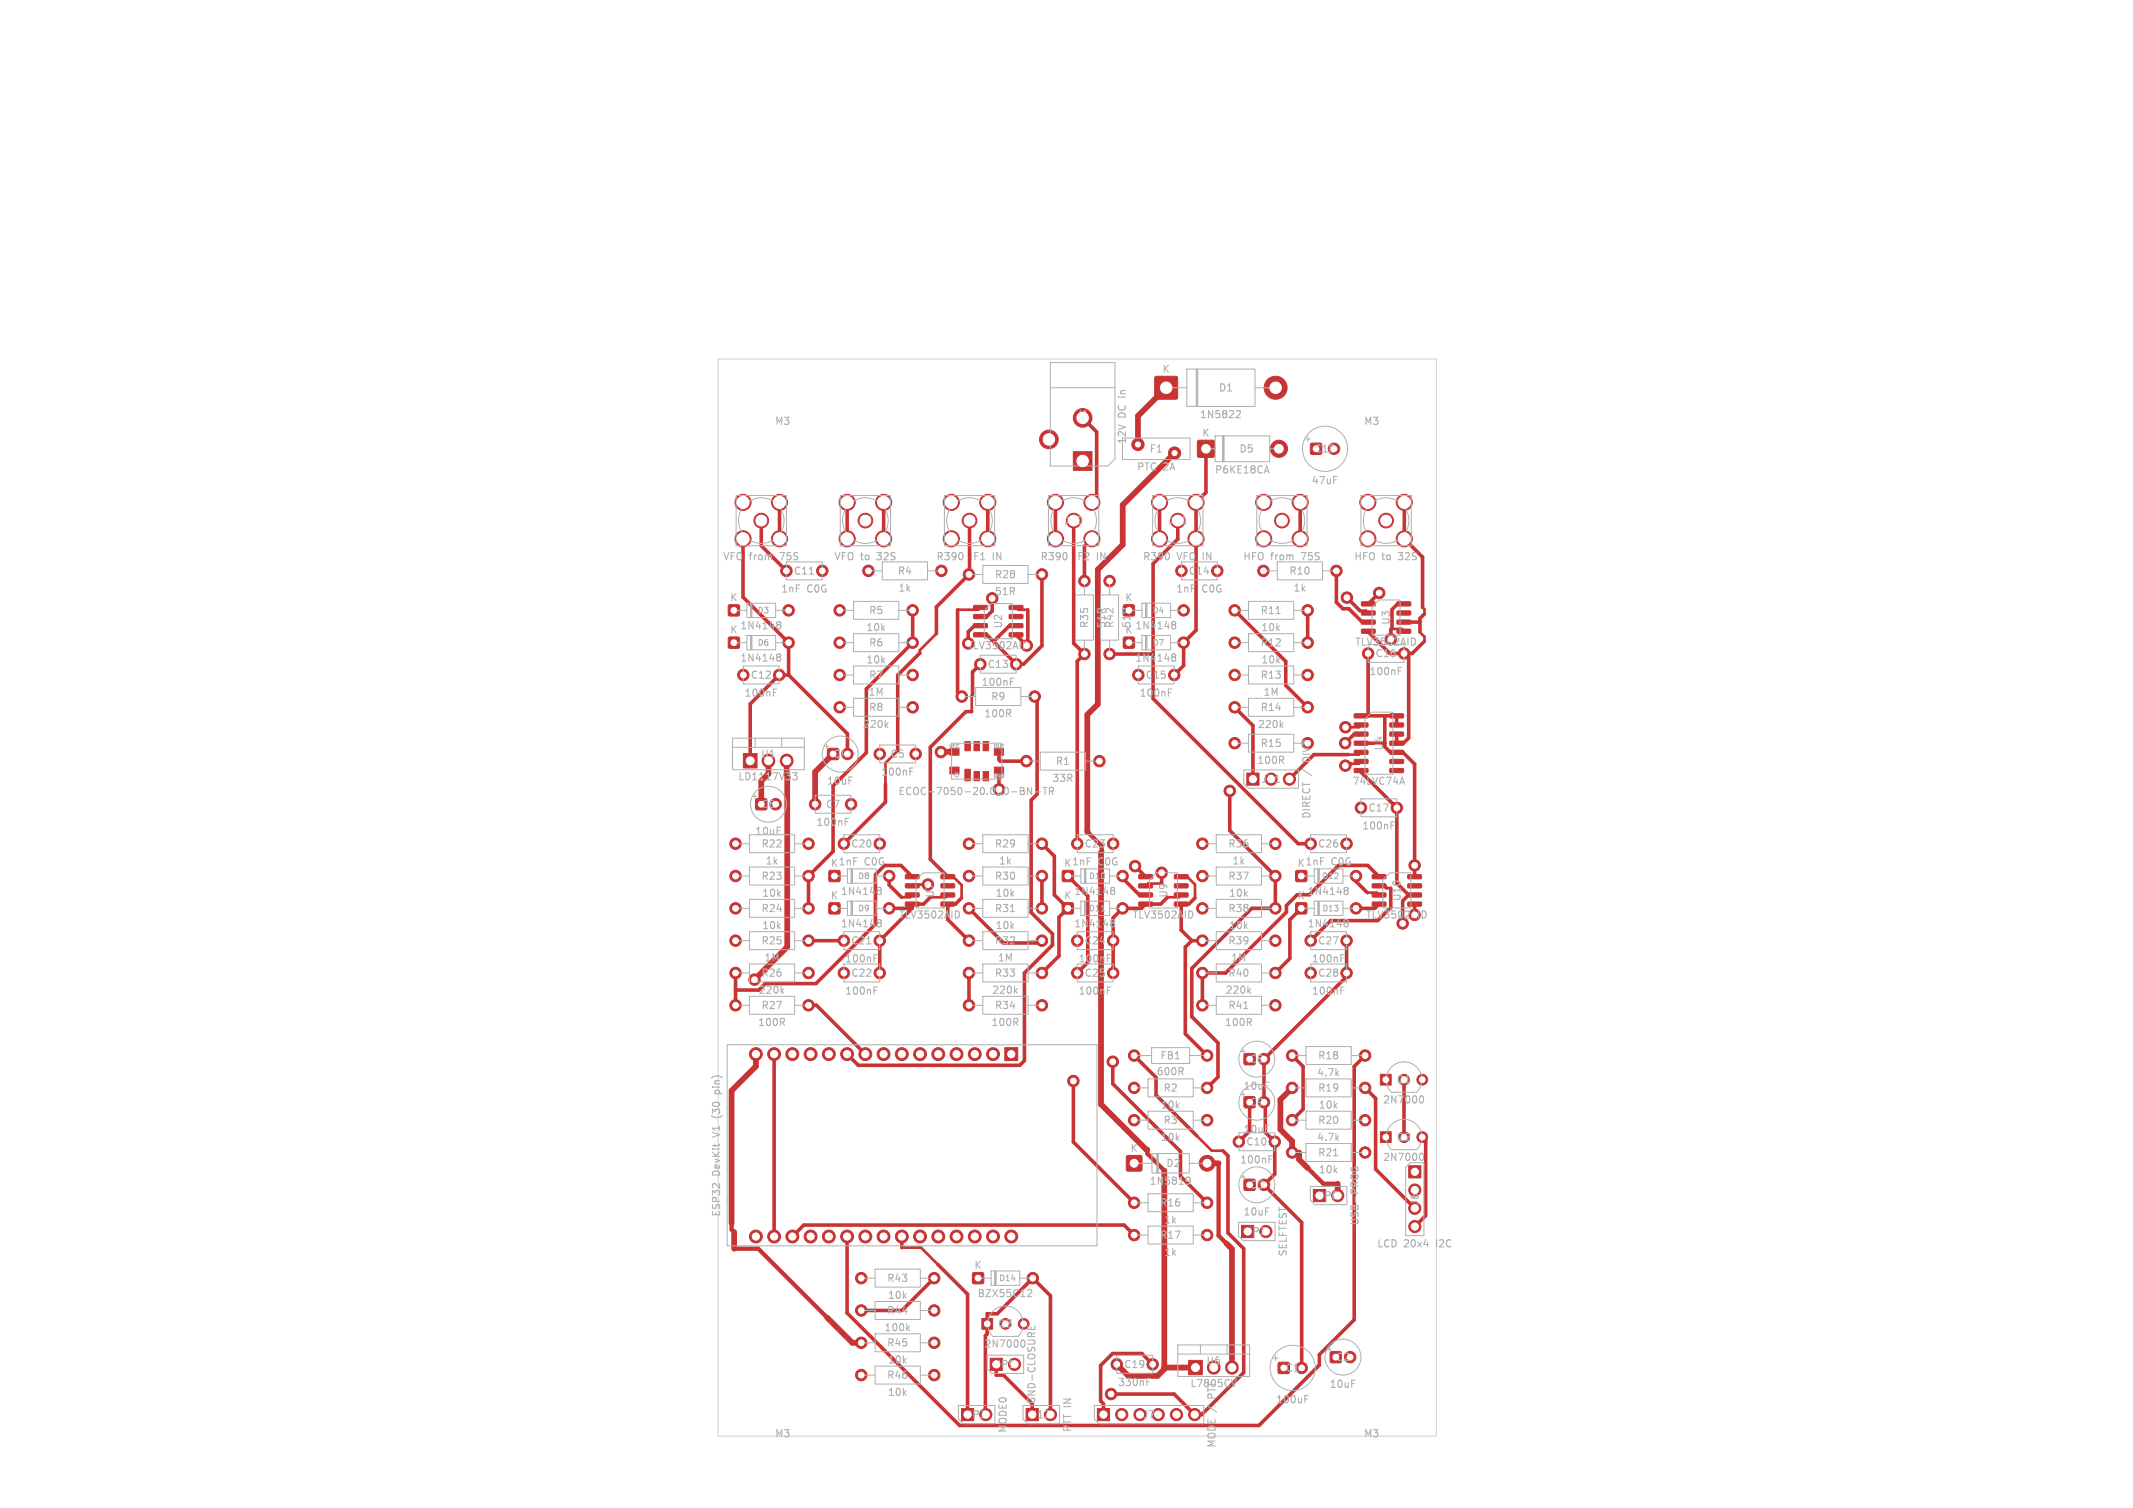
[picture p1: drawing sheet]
<svg xmlns="http://www.w3.org/2000/svg" width="297mm" height="210mm" viewBox="0 0 297 210" stroke-linecap="round" stroke-linejoin="round" font-family="sans-serif">
<defs><g id="words">
<g font-size="1.4" fill="#afafaf">
<text x="161.8" y="52.1">K</text>
<text x="107.8" y="59.4">M3</text>
<text x="149.8" y="58.4">J1</text>
<text x="157" y="58.2" transform="rotate(-90 157 58.2)">DC</text>
<text x="157" y="55.2" transform="rotate(-90 157 55.2)">in</text>
<text x="167" y="58.4">1N5822</text>
<text x="169.6" y="54.7">D1</text>
<text x="189.8" y="59.4">M3</text>
<text x="157" y="62" transform="rotate(-90 157 62)">12V</text>
<text x="158.2" y="65.7">PTC</text>
<text x="160" y="63.2">F1</text>
<text x="162" y="65.7">2A</text>
<text x="167.3" y="61">K</text>
<text x="172.5" y="63.2">D5</text>
<text x="169.1" y="66.1">P6KE18CA</text>
<text x="182.5" y="67.6">47uF</text>
<text x="100.6" y="78.2">VFO</text>
<text x="101.6" y="83.9">K</text>
<text x="104.4" y="78.2">from</text>
<text x="108.7" y="82.7">1nF</text>
<text x="108.8" y="78.2">75S</text>
<text x="110.4" y="80.2">C11</text>
<text x="112.4" y="82.7">C0G</text>
<text x="116.1" y="78.2">VFO to</text>
<text x="122.3" y="78.2">32S</text>
<text x="124.9" y="80.2">R4</text>
<text x="125" y="82.6">1k</text>
<text x="130.3" y="78.2">R390</text>
<text x="135.1" y="78.2">IF1</text>
<text x="138.4" y="83.1">51R</text>
<text x="138.4" y="80.7">R28</text>
<text x="138.4" y="78.2">IN</text>
<text x="144.8" y="78.2">R390</text>
<text x="149.6" y="78.2">IF2</text>
<text x="152.9" y="78.2">IN</text>
<text x="156.6" y="83.9">K</text>
<text x="159" y="78.2">R390</text>
<text x="163.7" y="82.7">1nF</text>
<text x="163.9" y="78.2">VFO</text>
<text x="165.4" y="80.2">C14</text>
<text x="167.4" y="82.7">C0G</text>
<text x="167.7" y="78.2">IN</text>
<text x="173" y="78.2">HFO</text>
<text x="177" y="78.2">from</text>
<text x="179.4" y="80.2">R10</text>
<text x="180" y="82.6">1k</text>
<text x="181.4" y="78.2">75S</text>
<text x="188.5" y="78.2">HFO</text>
<text x="192.4" y="78.2">to</text>
<text x="194.9" y="78.2">32S</text>
<text x="101.6" y="88.4">K</text>
<text x="103" y="87.8">1N4148</text>
<text x="120.5" y="88.1">10k</text>
<text x="120.9" y="85.7">R5</text>
<text x="139.7" y="87.6" transform="rotate(-90 139.7 87.6)">U2</text>
<text x="151.7" y="87.6" transform="rotate(-90 151.7 87.6)">R35</text>
<text x="154.1" y="87.6" transform="rotate(-90 154.1 87.6)">51R</text>
<text x="155.2" y="87.6" transform="rotate(-90 155.2 87.6)">R42</text>
<text x="156.6" y="88.4">K</text>
<text x="158" y="87.8">1N4148</text>
<text x="175.4" y="85.7">R11</text>
<text x="175.5" y="88.1">10k</text>
<text x="193.7" y="87.1" transform="rotate(-90 193.7 87.1)">U3</text>
<text x="103" y="92.3">1N4148</text>
<text x="104.4" y="94.7">C12</text>
<text x="120.5" y="92.6">10k</text>
<text x="120.9" y="90.2">R6</text>
<text x="120.9" y="94.7">R7</text>
<text x="136.6" y="95.7">100nF</text>
<text x="137.4" y="93.2">C13</text>
<text x="158" y="92.3">1N4148</text>
<text x="159.4" y="94.7">C15</text>
<text x="175.4" y="90.2">R12</text>
<text x="175.4" y="94.7">R13</text>
<text x="175.5" y="92.6">10k</text>
<text x="188.6" y="90.1">TLV3502AID</text>
<text x="190.6" y="94.2">100nF</text>
<text x="191.4" y="91.7">C16</text>
<text x="103.6" y="97.2">100nF</text>
<text x="120" y="101.6">220k</text>
<text x="120.8" y="97.1">1M</text>
<text x="120.9" y="99.2">R8</text>
<text x="136.9" y="100.1">100R</text>
<text x="137.9" y="97.7">R9</text>
<text x="158.6" y="97.2">100nF</text>
<text x="175" y="101.6">220k</text>
<text x="175.4" y="99.2">R14</text>
<text x="175.8" y="97.1">1M</text>
<text x="105.9" y="105.7">U1</text>
<text x="123.9" y="105.7">C5</text>
<text x="146.9" y="106.7">R1</text>
<text x="174.9" y="106.6">100R</text>
<text x="175.4" y="104.2">R15</text>
<text x="192.7" y="104.6" transform="rotate(-90 192.7 104.6)">U4</text>
<text x="102.7" y="108.9">LD1117V33</text>
<text x="114.9" y="112.7">C7</text>
<text x="115" y="109.5">10uF</text>
<text x="122.6" y="108.2">100nF</text>
<text x="146.4" y="109.1">33R</text>
<text x="188.2" y="109.5">74LVC74A</text>
<text x="190.4" y="113.2">C17</text>
<text x="105" y="116.5">10uF</text>
<text x="105.9" y="118.2">R22</text>
<text x="113.6" y="115.2">100nF</text>
<text x="118.4" y="118.2">C20</text>
<text x="138.4" y="118.2">R29</text>
<text x="150.9" y="118.2">C23</text>
<text x="170.9" y="118.2">R36</text>
<text x="182.6" y="114.1" transform="rotate(-90 182.6 114.1)">DIRECT /</text>
<text x="183.4" y="118.2">C26</text>
<text x="189.6" y="115.7">100nF</text>
<text x="105.9" y="122.7">R23</text>
<text x="106" y="125.1">10k</text>
<text x="106.5" y="120.6">1k</text>
<text x="115.6" y="125.4">K</text>
<text x="115.6" y="120.9">K1nF</text>
<text x="117" y="124.8">1N4148</text>
<text x="120.4" y="120.7">C0G</text>
<text x="130.2" y="125.1" transform="rotate(-90 130.2 125.1)">U7</text>
<text x="138.4" y="122.7">R30</text>
<text x="138.5" y="125.1">10k</text>
<text x="139" y="120.6">1k</text>
<text x="148.1" y="125.4">K</text>
<text x="148.1" y="120.9">K1nF</text>
<text x="149.5" y="124.8">1N4148</text>
<text x="152.9" y="120.7">C0G</text>
<text x="162.7" y="125.1" transform="rotate(-90 162.7 125.1)">U9</text>
<text x="170.9" y="122.7">R37</text>
<text x="171" y="125.1">10k</text>
<text x="171.5" y="120.6">1k</text>
<text x="180.6" y="125.4">K</text>
<text x="180.6" y="120.9">K1nF</text>
<text x="182" y="124.8">1N4148</text>
<text x="185.4" y="120.7">C0G</text>
<text x="195.2" y="125.6" transform="rotate(-90 195.2 125.6)">U10</text>
<text x="105.9" y="131.7">R25</text>
<text x="105.9" y="127.2">R24</text>
<text x="106" y="129.6">10k</text>
<text x="117" y="129.3">1N4148</text>
<text x="118.4" y="131.7">C21</text>
<text x="125.1" y="128.1">TLV3502AID</text>
<text x="138.4" y="131.7">R32</text>
<text x="138.4" y="127.2">R31</text>
<text x="138.5" y="129.6">10k</text>
<text x="149.5" y="129.3">1N4148</text>
<text x="150.9" y="131.7">C24</text>
<text x="157.6" y="128.1">TLV3502AID</text>
<text x="170.9" y="127.2">R38</text>
<text x="170.9" y="131.7">R39</text>
<text x="171" y="129.6">10k</text>
<text x="182" y="129.3">1N4148</text>
<text x="183.4" y="131.7">C27</text>
<text x="105.9" y="136.2">R26</text>
<text x="106.3" y="134.1">1M</text>
<text x="117.6" y="134.2">100nF</text>
<text x="118.4" y="136.2">C22</text>
<text x="138.4" y="136.2">R33</text>
<text x="138.8" y="134.1">1M</text>
<text x="150.1" y="134.2">100nF</text>
<text x="150.9" y="136.2">C25</text>
<text x="170.9" y="136.2">R40</text>
<text x="171.3" y="134.1">1M</text>
<text x="182.6" y="134.2">100nF</text>
<text x="183.4" y="136.2">C28</text>
<text x="105.4" y="143.1">100R</text>
<text x="105.5" y="138.6">220k</text>
<text x="105.9" y="140.7">R27</text>
<text x="117.6" y="138.7">100nF</text>
<text x="137.9" y="143.1">100R</text>
<text x="138" y="138.6">220k</text>
<text x="138.4" y="140.7">R34</text>
<text x="150.1" y="138.7">100nF</text>
<text x="170.4" y="143.1">100R</text>
<text x="170.5" y="138.6">220k</text>
<text x="170.9" y="140.7">R41</text>
<text x="182.6" y="138.7">100nF</text>
<text x="160.9" y="149.9">600R</text>
<text x="161.5" y="147.7">FB1</text>
<text x="183.4" y="147.7">R18</text>
<text x="100.5" y="155.3" transform="rotate(-90 100.5 155.3)">(30</text>
<text x="100.5" y="151.7" transform="rotate(-90 100.5 151.7)">pin)</text>
<text x="161.5" y="154.6">10k</text>
<text x="161.9" y="152.2">R2</text>
<text x="173" y="152">10uF</text>
<text x="183.3" y="150.1">4.7k</text>
<text x="183.4" y="152.2">R19</text>
<text x="183.5" y="154.6">10k</text>
<text x="192.5" y="153.9">2N7000</text>
<text x="100.5" y="158.1" transform="rotate(-90 100.5 158.1)">V1</text>
<text x="157.3" y="160.6">K</text>
<text x="161.5" y="159.1">10k</text>
<text x="161.9" y="156.7">R3</text>
<text x="173" y="158">10uF</text>
<text x="173.4" y="159.7">C10</text>
<text x="183.3" y="159.1">4.7k</text>
<text x="183.4" y="156.7">R20</text>
<text x="183.4" y="161.2">R21</text>
<text x="192.5" y="161.9">2N7000</text>
<text x="100.5" y="163.8" transform="rotate(-90 100.5 163.8)">DevKit</text>
<text x="160" y="165.2">1N5819</text>
<text x="162.3" y="162.7">D2</text>
<text x="172.6" y="162.2">100nF</text>
<text x="183.5" y="163.6">10k</text>
<text x="197.7" y="168" transform="rotate(-90 197.7 168)">J6</text>
<text x="100.5" y="169.5" transform="rotate(-90 100.5 169.5)">ESP32</text>
<text x="161.4" y="172.7">R17</text>
<text x="161.4" y="168.2">R16</text>
<text x="162" y="170.6">1k</text>
<text x="173" y="169.5">10uF</text>
<text x="189.4" y="170.8" transform="rotate(-90 189.4 170.8)">USB-PROG</text>
<text x="191.7" y="173.9">LCD</text>
<text x="195.5" y="173.9">20x4</text>
<text x="200.2" y="173.9">I2C</text>
<text x="123.4" y="178.7">R43</text>
<text x="135.6" y="176.9">K</text>
<text x="162" y="175.1">1k</text>
<text x="179.4" y="175.1" transform="rotate(-90 179.4 175.1)">SELFTEST</text>
<text x="123" y="185.6">100k</text>
<text x="123.4" y="183.2">R44</text>
<text x="123.5" y="181.1">10k</text>
<text x="136" y="180.8">BZX55C12</text>
<text x="123.4" y="187.7">R45</text>
<text x="123.5" y="190.1">10k</text>
<text x="137" y="187.9">2N7000</text>
<text x="156.4" y="190.7">C19</text>
<text x="167.9" y="190.2">U6</text>
<text x="178.9" y="191.2">C1</text>
<text x="123.4" y="192.2">R46</text>
<text x="123.5" y="194.6">10k</text>
<text x="144.4" y="195.6" transform="rotate(-90 144.4 195.6)">GND-CLOSURE</text>
<text x="155.6" y="193.2">330nF</text>
<text x="159" y="197.7">J7</text>
<text x="165.6" y="193.4">L7805CV</text>
<text x="169.5" y="194.6" transform="rotate(-90 169.5 194.6)">PTT</text>
<text x="177.6" y="195.6">100uF</text>
<text x="185" y="193.5">10uF</text>
<text x="107.8" y="200.4">M3</text>
<text x="140.4" y="199.6" transform="rotate(-90 140.4 199.6)">MODE0</text>
<text x="149.4" y="199.5" transform="rotate(-90 149.4 199.5)">PTT IN</text>
<text x="169.5" y="201.7" transform="rotate(-90 169.5 201.7)">MODE /</text>
<text x="189.8" y="200.4">M3</text>
</g>
<g font-size="1.4" fill="#fff">
<text x="182.9" y="63.2">C18</text>
<text x="105" y="73.2">J2</text>
<text x="119.5" y="73.2">J3</text>
<text x="134" y="73.2">J9</text>
<text x="148" y="73.2">J10</text>
<text x="162.5" y="73.2">J11</text>
<text x="177.5" y="73.2">J4</text>
<text x="192" y="73.2">J5</text>
<text x="157.6" y="87.6" transform="rotate(-90 157.6 87.6)">51R</text>
<text x="134.6" y="90.6">TLV3502AID</text>
<text x="115.9" y="105.7">C4</text>
<text x="182.6" y="105.9" transform="rotate(-90 182.6 105.9)">DIV2</text>
<text x="105.9" y="112.7">C6</text>
<text x="125" y="110.9">ECOC-7050-20.000-BN-TR</text>
<text x="175.5" y="109.2">JP1</text>
<text x="190.1" y="128.1">TLV3502AID</text>
<text x="173.9" y="148.2">C8</text>
<text x="173.9" y="154.2">C9</text>
<text x="194.4" y="151.1">Q1</text>
<text x="194.4" y="159.1">Q2</text>
<text x="173.9" y="165.7">C3</text>
<text x="183.5" y="167.2">JP6</text>
<text x="173.5" y="172.2">JP2</text>
<text x="138.9" y="185.1">Q3</text>
<text x="138.5" y="190.7">JP9</text>
<text x="185.9" y="189.7">C2</text>
<text x="134.5" y="197.7">JP3</text>
<text x="143.5" y="197.7">J12</text>
</g>
<g font-size="1.1" fill="#afafaf">
<text x="105.4" y="85.6">D3</text>
<text x="160.4" y="85.6">D4</text>
<text x="105.4" y="90.1">D6</text>
<text x="160.4" y="90.1">D7</text>
<text x="119.4" y="122.6">D8</text>
<text x="151.5" y="122.6">D10</text>
<text x="184" y="122.6">D12</text>
<text x="119.4" y="127.1">D9</text>
<text x="151.5" y="127.1">D11</text>
<text x="184" y="127.1">D13</text>
<text x="139" y="178.6">D14</text>
</g>
<g font-size=".7" fill="#afafaf">
<text x="132" y="104.4">VCC</text>
<text x="138.2" y="104.4">OUT</text>
<text x="138.2" y="108.5">GND</text>
</g>
</g></defs>
<g fill="#c83434" stroke="#c83434" stroke-width=".14">
<path d="M192.2 157.6h1.5v1.5h-1.5z"/>
<path d="M166.8 61.4l.2-.1 2 .1 .1 .2-.1 2-.1 .1-2.1-.1-.1-.1z"/>
<path d="M136.7 183.6h1.5v1.5h-1.5z"/>
<path d="M101.5 88.8l.1-.1 1.3 .1 .1 .2-.1 1.2-.2 .1-1.2-.1-.1-.1z"/>
<path d="M160.9 52.5l.1-.1 2.9 .1 .1 .2-.1 2.8-.2 .1-2.8-.1-.1-.1z"/>
<path d="M156.5 88.8l.1-.1 1.3 .1 .1 .2-.1 1.2-.2 .1-1.2-.1-.1-.1z"/>
<path d="M133.9 196.2h1.7v1.7h-1.7z"/>
<path d="M148 125.8l.1-.1 1.3 .1 .1 .2-.1 1.2-.2 .1-1.2-.1-.1-.1z"/>
<path d="M180.5 125.8l.1-.1 1.3 .1 .1 .2-.1 1.2-.2 .1-1.2-.1-.1-.1z"/>
<path d="M192.2 149.6h1.5v1.5h-1.5z"/>
<path d="M173.6 107.7h1.7v1.7h-1.7z"/>
<path d="M149.4 62.9h2.6v2.6h-2.6z"/>
<path d="M152.8 196.2h1.7v1.7h-1.7z"/>
<path d="M126.1 121.8h1.8l.1 .5-.2 .1h-1.7l-.1-.2z"/>
<path d="M126.1 123.1h1.8l.1 .5-.2 .1h-1.7l-.1-.2z"/>
<path d="M126.1 124.4l1.8-.1 .1 .5-.2 .1h-1.7l-.1-.1z"/>
<path d="M126.1 125.6h1.8l.1 .5-.2 .1h-1.7l-.1-.1z"/>
<path d="M131 125.6h1.9v.5l-.1 .1h-1.7l-.1-.1z"/>
<path d="M131 124.4l1.9-.1v.5l-.1 .1h-1.7l-.1-.1z"/>
<path d="M131 123.1h1.9v.5l-.1 .1h-1.7l-.1-.2z"/>
<path d="M131 121.8h1.9v.5l-.1 .1h-1.7l-.1-.2z"/>
<path d="M182.9 165.7h1.7v1.7h-1.7z"/>
<path d="M173.3 152.8l.1-.1 1.3 .1 .1 .2-.1 1.2-.2 .1-1.2-.1-.1-.1z"/>
<path d="M156.9 161l.2-.1 1.8 .1 .1 1.9-.1 .1-.1 .1-1.9-.1-.1-.1z"/>
<path d="M172.9 170.7h1.7v1.7h-1.7z"/>
<path d="M103.5 105h1.9v2h-1.9z"/>
<path d="M139.9 145.9h1.8v1.8h-1.8z"/>
<path d="M142.9 196.2h1.7v1.7h-1.7z"/>
<path d="M191.1 121.8h1.8l.1 .5-.2 .1h-1.7v-.2z"/>
<path d="M191.1 123.1h1.8l.1 .5-.2 .1h-1.7v-.2z"/>
<path d="M191.1 124.4l1.8-.1 .1 .5-.2 .1h-1.7v-.1z"/>
<path d="M191.1 125.6h1.8l.1 .5-.2 .1h-1.7v-.1z"/>
<path d="M196 125.6h1.9v.5l-.1 .1h-1.7l-.1-.1z"/>
<path d="M196 124.4l1.9-.1v.5l-.1 .1h-1.7l-.1-.1z"/>
<path d="M196 123.1h1.9v.5l-.1 .1h-1.7l-.1-.2z"/>
<path d="M196 121.8h1.9v.5l-.1 .1h-1.7l-.1-.2z"/>
<path d="M148 121.3l.1-.1 1.3 .1 .1 .2-.1 1.2-.2 .1-1.2-.1-.1-.1z"/>
<path d="M115.3 104.3l.1-.1 1.3 .1 .1 .2-.1 1.2-.2 .1-1.2-.1-.1-.1z"/>
<path d="M173.3 146.8l.1-.1 1.3 .1 .1 .2-.1 1.2-.2 .1-1.2-.1-.1-.1z"/>
<path d="M115.5 125.8l.1-.1 1.3 .1 .1 .2-.1 1.2-.2 .1-1.2-.1-.1-.1z"/>
<path d="M135.6 84.3h1.8l.1 .5-.1 .1h-1.8l-.1-.2z"/>
<path d="M135.6 85.6h1.8l.1 .5-.1 .1h-1.8l-.1-.2z"/>
<path d="M135.6 86.9l1.8-.1 .1 .5-.1 .1h-1.8l-.1-.1z"/>
<path d="M135.6 88.1h1.8l.1 .5-.1 .1h-1.8l-.1-.1z"/>
<path d="M140.5 88.1h1.9v.5l-.1 .1h-1.7l-.1-.1z"/>
<path d="M140.5 86.9l1.9-.1v.5l-.1 .1h-1.7l-.1-.1z"/>
<path d="M140.5 85.6h1.9v.5l-.1 .1h-1.7l-.1-.2z"/>
<path d="M140.5 84.3h1.9v.5l-.1 .1h-1.7l-.1-.2z"/>
<path d="M180.5 121.3l.1-.1 1.3 .1 .1 .2-.1 1.2-.2 .1-1.2-.1-.1-.1z"/>
<path d="M101.5 84.3l.1-.1 1.3 .1 .1 .2-.1 1.2-.2 .1-1.2-.1-.1-.1z"/>
<path d="M135.5 177.3l.1-.1 1.3 .1 .1 .2-.1 1.2-.2 .1-1.2-.1-.1-.1z"/>
<path d="M134.3 107.1h.8v1.6h-.8z"/>
<path d="M135.6 107.5h.8v1.2h-.8z"/>
<path d="M136.9 107.5h.7v1.2h-.7z"/>
<path d="M138.5 106.8h1.2v1h-1.2z"/>
<path d="M138.5 104.2h1.2v1h-1.2z"/>
<path d="M136.9 103.3h.7v1.3h-.7z"/>
<path d="M135.6 103.3h.8v1.3h-.8z"/>
<path d="M134.3 103.3h.8v1.3h-.8z"/>
<path d="M132.3 104.2h1.2v1h-1.2z"/>
<path d="M132.3 106.8h1.2v1h-1.2z"/>
<path d="M105.3 111.3l.1-.1 1.3 .1 .1 .2-.1 1.2-.2 .1-1.2-.1-.1-.1z"/>
<path d="M137.9 189.2h1.7v1.7h-1.7z"/>
<path d="M196.1 162.3h1.8v1.7h-1.8z"/>
<path d="M115.5 121.3l.1-.1 1.3 .1 .1 .2-.1 1.2-.2 .1-1.2-.1-.1-.1z"/>
<path d="M182.5 61.8l.2-.1 1.3 .1v.2v1.2l-.2 .1-1.3-.1-.1-.1z"/>
<path d="M165.5 189.5h1.9v2h-1.9z"/>
<path d="M189.6 83.8h1.8l.1 .5-.1 .1h-1.8l-.1-.2z"/>
<path d="M189.6 85.1h1.8l.1 .5-.1 .1h-1.8l-.1-.2z"/>
<path d="M189.6 86.4l1.8-.1 .1 .5-.1 .1h-1.8l-.1-.1z"/>
<path d="M189.6 87.6h1.8l.1 .5-.1 .1h-1.8l-.1-.1z"/>
<path d="M194.5 87.6h1.9v.5l-.1 .1h-1.7l-.1-.1z"/>
<path d="M194.5 86.4l1.9-.1v.5l-.1 .1h-1.7l-.1-.1z"/>
<path d="M194.5 85.1h1.9v.5l-.1 .1h-1.7l-.1-.2z"/>
<path d="M194.5 83.8h1.9v.5l-.1 .1h-1.7l-.1-.2z"/>
<path d="M188.6 99.4h1.8l.1 .5-.2 .1h-1.7l-.1-.2z"/>
<path d="M188.6 100.7h1.8l.1 .5-.2 .1-1.7-.1-.1-.1z"/>
<path d="M188.6 102l1.8-.1 .1 .5-.2 .1h-1.7l-.1-.1z"/>
<path d="M188.6 103.2h1.8l.1 .5-.2 .1h-1.7l-.1-.1z"/>
<path d="M188.6 104.5h1.8l.1 .5-.2 .1h-1.7l-.1-.2z"/>
<path d="M188.6 105.8h1.8l.1 .4-.2 .1h-1.7l-.1-.1z"/>
<path d="M188.6 107.1l1.8-.1 .1 .5-.2 .1h-1.7l-.1-.1z"/>
<path d="M193.5 107.1l1.9-.1v.5l-.1 .1h-1.7l-.1-.1z"/>
<path d="M193.5 105.8h1.9v.4l-.1 .1h-1.7l-.1-.1z"/>
<path d="M193.5 104.5h1.9v.5l-.1 .1h-1.7l-.1-.2z"/>
<path d="M193.5 103.2h1.9v.5l-.1 .1h-1.7l-.1-.1z"/>
<path d="M193.5 102l1.9-.1v.5l-.1 .1h-1.7l-.1-.1z"/>
<path d="M193.5 100.7h1.9v.5l-.1 .1-1.7-.1-.1-.1z"/>
<path d="M193.5 99.4h1.9v.5l-.1 .1h-1.7l-.1-.2z"/>
<path d="M158.6 121.8h1.8l.1 .5-.2 .1h-1.7v-.2z"/>
<path d="M158.6 123.1h1.8l.1 .5-.2 .1h-1.7v-.2z"/>
<path d="M158.6 124.4l1.8-.1 .1 .5-.2 .1h-1.7v-.1z"/>
<path d="M158.6 125.6h1.8l.1 .5-.2 .1h-1.7v-.1z"/>
<path d="M163.5 125.6h1.9v.5l-.1 .1h-1.7l-.1-.1z"/>
<path d="M163.5 124.4l1.9-.1v.5l-.1 .1h-1.7l-.1-.1z"/>
<path d="M163.5 123.1h1.9v.5l-.1 .1h-1.7l-.1-.2z"/>
<path d="M163.5 121.8h1.9v.5l-.1 .1h-1.7l-.1-.2z"/>
<path d="M156.5 84.3l.1-.1 1.3 .1 .1 .2-.1 1.2-.2 .1-1.2-.1-.1-.1z"/>
<path d="M185.3 188.3l.1-.1 1.3 .1 .1 .2-.1 1.2-.2 .1-1.2-.1-.1-.1z"/>
<path d="M173.3 164.3l.1-.1 1.3 .1 .1 .2-.1 1.2-.2 .1-1.2-.1-.1-.1z"/>
<path d="M178 189.8l.2-.1 1.3 .1v.2v1.2l-.2 .1-1.3-.1-.1-.1z"/>
<circle cx="116.9" cy="89.5" r=".8"/>
<circle cx="127.1" cy="89.5" r=".8"/>
<circle cx="119.9" cy="182.5" r=".8"/>
<circle cx="130.1" cy="182.5" r=".8"/>
<circle cx="116.9" cy="94" r=".8"/>
<circle cx="127.1" cy="94" r=".8"/>
<circle cx="175.9" cy="79.5" r=".8"/>
<circle cx="186.1" cy="79.5" r=".8"/>
<circle cx="134.9" cy="140" r=".8"/>
<circle cx="145.1" cy="140" r=".8"/>
<circle cx="198" cy="158.4" r=".75"/>
<circle cx="178.1" cy="62.5" r="1.2"/>
<circle cx="142.5" cy="184.4" r=".75"/>
<circle cx="119.9" cy="187" r=".8"/>
<circle cx="130.1" cy="187" r=".8"/>
<circle cx="157.9" cy="151.5" r=".8"/>
<circle cx="168.1" cy="151.5" r=".8"/>
<circle cx="109.8" cy="89.5" r=".8"/>
<circle cx="149.5" cy="72.5" r="1.03"/>
<circle cx="147" cy="70" r="1.12"/>
<circle cx="147" cy="75" r="1.12"/>
<circle cx="152" cy="70" r="1.12"/>
<circle cx="152" cy="75" r="1.12"/>
<circle cx="117.5" cy="117.5" r=".8"/>
<circle cx="122.5" cy="117.5" r=".8"/>
<circle cx="190.5" cy="91" r=".8"/>
<circle cx="195.5" cy="91" r=".8"/>
<circle cx="134.9" cy="135.5" r=".8"/>
<circle cx="145.1" cy="135.5" r=".8"/>
<circle cx="171.9" cy="103.5" r=".8"/>
<circle cx="177.6" cy="54" r="1.6"/>
<circle cx="142.9" cy="106" r=".8"/>
<circle cx="153.1" cy="106" r=".8"/>
<circle cx="164.8" cy="89.5" r=".8"/>
<circle cx="137.3" cy="197" r=".85"/>
<circle cx="156.3" cy="126.5" r=".8"/>
<circle cx="120.5" cy="72.5" r="1.02"/>
<circle cx="118" cy="70" r="1.12"/>
<circle cx="118" cy="75" r="1.12"/>
<circle cx="123" cy="70" r="1.12"/>
<circle cx="123" cy="75" r="1.12"/>
<circle cx="157.9" cy="156" r=".8"/>
<circle cx="168.1" cy="156" r=".8"/>
<circle cx="188.8" cy="126.5" r=".8"/>
<circle cx="164.5" cy="79.5" r=".8"/>
<circle cx="169.5" cy="79.5" r=".8"/>
<circle cx="198" cy="150.4" r=".75"/>
<circle cx="177" cy="108.5" r=".85"/>
<circle cx="179.5" cy="108.5" r=".85"/>
<circle cx="150.7" cy="58.2" r="1.3"/>
<circle cx="146" cy="61.2" r="1.3"/>
<circle cx="156.2" cy="197" r=".85"/>
<circle cx="158.7" cy="197" r=".85"/>
<circle cx="161.3" cy="197" r=".85"/>
<circle cx="163.8" cy="197" r=".85"/>
<circle cx="166.3" cy="197" r=".85"/>
<circle cx="122.5" cy="105" r=".8"/>
<circle cx="127.5" cy="105" r=".8"/>
<circle cx="158.4" cy="61.9" r=".85"/>
<circle cx="163.5" cy="63.1" r=".86"/>
<circle cx="186.3" cy="166.5" r=".85"/>
<circle cx="157.9" cy="147" r=".8"/>
<circle cx="168.1" cy="147" r=".8"/>
<circle cx="176" cy="153.5" r=".8"/>
<circle cx="106" cy="72.5" r="1.03"/>
<circle cx="103.5" cy="70" r="1.12"/>
<circle cx="103.5" cy="75" r="1.12"/>
<circle cx="108.5" cy="70" r="1.12"/>
<circle cx="108.5" cy="75" r="1.12"/>
<circle cx="102.4" cy="140" r=".8"/>
<circle cx="112.6" cy="140" r=".8"/>
<circle cx="168.1" cy="162" r="1.1"/>
<circle cx="119.9" cy="178" r=".8"/>
<circle cx="130.1" cy="178" r=".8"/>
<circle cx="167.4" cy="126.5" r=".8"/>
<circle cx="177.6" cy="126.5" r=".8"/>
<circle cx="119.9" cy="191.5" r=".8"/>
<circle cx="130.1" cy="191.5" r=".8"/>
<circle cx="176.3" cy="171.5" r=".85"/>
<circle cx="150" cy="135.5" r=".8"/>
<circle cx="155" cy="135.5" r=".8"/>
<circle cx="189.5" cy="112.5" r=".8"/>
<circle cx="194.5" cy="112.5" r=".8"/>
<circle cx="138.3" cy="146.8" r=".9"/>
<circle cx="135.7" cy="146.8" r=".9"/>
<circle cx="133.2" cy="146.8" r=".9"/>
<circle cx="130.6" cy="146.8" r=".9"/>
<circle cx="128.1" cy="146.8" r=".9"/>
<circle cx="125.6" cy="146.8" r=".9"/>
<circle cx="123" cy="146.8" r=".9"/>
<circle cx="120.5" cy="146.8" r=".9"/>
<circle cx="117.9" cy="146.8" r=".9"/>
<circle cx="115.4" cy="146.8" r=".9"/>
<circle cx="112.9" cy="146.8" r=".9"/>
<circle cx="110.3" cy="146.8" r=".9"/>
<circle cx="107.8" cy="146.8" r=".9"/>
<circle cx="105.2" cy="146.8" r=".9"/>
<circle cx="105.2" cy="172.2" r=".9"/>
<circle cx="107.8" cy="172.2" r=".9"/>
<circle cx="110.3" cy="172.2" r=".9"/>
<circle cx="112.9" cy="172.2" r=".9"/>
<circle cx="115.4" cy="172.2" r=".9"/>
<circle cx="117.9" cy="172.2" r=".9"/>
<circle cx="120.5" cy="172.2" r=".9"/>
<circle cx="123" cy="172.2" r=".9"/>
<circle cx="125.6" cy="172.2" r=".9"/>
<circle cx="128.1" cy="172.2" r=".9"/>
<circle cx="130.6" cy="172.2" r=".9"/>
<circle cx="133.2" cy="172.2" r=".9"/>
<circle cx="135.7" cy="172.2" r=".9"/>
<circle cx="138.3" cy="172.2" r=".9"/>
<circle cx="140.8" cy="172.2" r=".9"/>
<circle cx="157.9" cy="172" r=".8"/>
<circle cx="168.1" cy="172" r=".8"/>
<circle cx="134.9" cy="80" r=".8"/>
<circle cx="145.1" cy="80" r=".8"/>
<circle cx="146.3" cy="197" r=".85"/>
<circle cx="134.9" cy="117.5" r=".8"/>
<circle cx="145.1" cy="117.5" r=".8"/>
<circle cx="156.3" cy="122" r=".8"/>
<circle cx="118" cy="105" r=".8"/>
<circle cx="150" cy="117.5" r=".8"/>
<circle cx="155" cy="117.5" r=".8"/>
<circle cx="179.9" cy="151.5" r=".8"/>
<circle cx="190.1" cy="151.5" r=".8"/>
<circle cx="171.9" cy="98.5" r=".8"/>
<circle cx="182.1" cy="98.5" r=".8"/>
<circle cx="176" cy="147.5" r=".8"/>
<circle cx="155.5" cy="190" r=".8"/>
<circle cx="160.5" cy="190" r=".8"/>
<circle cx="164" cy="72.5" r="1.02"/>
<circle cx="161.5" cy="70" r="1.12"/>
<circle cx="161.5" cy="75" r="1.12"/>
<circle cx="166.5" cy="70" r="1.12"/>
<circle cx="166.5" cy="75" r="1.12"/>
<circle cx="171.9" cy="85" r=".8"/>
<circle cx="182.1" cy="85" r=".8"/>
<circle cx="171.9" cy="89.5" r=".8"/>
<circle cx="182.1" cy="89.5" r=".8"/>
<circle cx="102.4" cy="131" r=".8"/>
<circle cx="112.6" cy="131" r=".8"/>
<circle cx="123.8" cy="126.5" r=".8"/>
<circle cx="154.5" cy="91.1" r=".8"/>
<circle cx="154.5" cy="80.9" r=".8"/>
<circle cx="182.5" cy="135.5" r=".8"/>
<circle cx="187.5" cy="135.5" r=".8"/>
<circle cx="167.4" cy="131" r=".8"/>
<circle cx="177.6" cy="131" r=".8"/>
<circle cx="134.9" cy="131" r=".8"/>
<circle cx="145.1" cy="131" r=".8"/>
<circle cx="134.9" cy="126.5" r=".8"/>
<circle cx="145.1" cy="126.5" r=".8"/>
<circle cx="178.5" cy="72.5" r="1.03"/>
<circle cx="176" cy="70" r="1.12"/>
<circle cx="176" cy="75" r="1.12"/>
<circle cx="181" cy="70" r="1.12"/>
<circle cx="181" cy="75" r="1.12"/>
<circle cx="188.8" cy="122" r=".8"/>
<circle cx="116.9" cy="85" r=".8"/>
<circle cx="127.1" cy="85" r=".8"/>
<circle cx="109.8" cy="85" r=".8"/>
<circle cx="143.8" cy="178" r=".8"/>
<circle cx="167.4" cy="117.5" r=".8"/>
<circle cx="177.6" cy="117.5" r=".8"/>
<circle cx="108" cy="112" r=".8"/>
<circle cx="141.3" cy="190" r=".85"/>
<circle cx="117.5" cy="131" r=".8"/>
<circle cx="122.5" cy="131" r=".8"/>
<circle cx="167.4" cy="122" r=".8"/>
<circle cx="177.6" cy="122" r=".8"/>
<circle cx="167.4" cy="140" r=".8"/>
<circle cx="177.6" cy="140" r=".8"/>
<circle cx="182.5" cy="131" r=".8"/>
<circle cx="187.5" cy="131" r=".8"/>
<circle cx="193" cy="72.5" r="1.03"/>
<circle cx="190.5" cy="70" r="1.13"/>
<circle cx="190.5" cy="75" r="1.13"/>
<circle cx="195.5" cy="70" r="1.13"/>
<circle cx="195.5" cy="75" r="1.13"/>
<circle cx="135" cy="72.5" r="1.02"/>
<circle cx="132.5" cy="70" r="1.12"/>
<circle cx="132.5" cy="75" r="1.12"/>
<circle cx="137.5" cy="70" r="1.12"/>
<circle cx="137.5" cy="75" r="1.12"/>
<circle cx="103.5" cy="94" r=".8"/>
<circle cx="108.5" cy="94" r=".8"/>
<circle cx="158.5" cy="94" r=".8"/>
<circle cx="163.5" cy="94" r=".8"/>
<circle cx="109.5" cy="79.5" r=".8"/>
<circle cx="114.5" cy="79.5" r=".8"/>
<circle cx="102.4" cy="135.5" r=".8"/>
<circle cx="112.6" cy="135.5" r=".8"/>
<circle cx="157.9" cy="167.5" r=".8"/>
<circle cx="168.1" cy="167.5" r=".8"/>
<circle cx="116.9" cy="98.5" r=".8"/>
<circle cx="127.1" cy="98.5" r=".8"/>
<circle cx="197" cy="165.7" r=".85"/>
<circle cx="197" cy="168.3" r=".85"/>
<circle cx="197" cy="170.8" r=".85"/>
<circle cx="113.5" cy="112" r=".8"/>
<circle cx="118.5" cy="112" r=".8"/>
<circle cx="102.4" cy="122" r=".8"/>
<circle cx="112.6" cy="122" r=".8"/>
<circle cx="171.9" cy="94" r=".8"/>
<circle cx="182.1" cy="94" r=".8"/>
<circle cx="182.5" cy="117.5" r=".8"/>
<circle cx="187.5" cy="117.5" r=".8"/>
<circle cx="123.8" cy="122" r=".8"/>
<circle cx="179.9" cy="147" r=".8"/>
<circle cx="190.1" cy="147" r=".8"/>
<circle cx="185.7" cy="62.5" r=".8"/>
<circle cx="136.5" cy="92.5" r=".8"/>
<circle cx="141.5" cy="92.5" r=".8"/>
<circle cx="134.9" cy="122" r=".8"/>
<circle cx="145.1" cy="122" r=".8"/>
<circle cx="133.9" cy="97" r=".8"/>
<circle cx="144.1" cy="97" r=".8"/>
<circle cx="102.4" cy="117.5" r=".8"/>
<circle cx="112.6" cy="117.5" r=".8"/>
<circle cx="164.8" cy="85" r=".8"/>
<circle cx="150" cy="131" r=".8"/>
<circle cx="155" cy="131" r=".8"/>
<circle cx="188" cy="189" r=".8"/>
<circle cx="120.9" cy="79.5" r=".8"/>
<circle cx="131.1" cy="79.5" r=".8"/>
<circle cx="172.5" cy="159" r=".8"/>
<circle cx="177.5" cy="159" r=".8"/>
<circle cx="179.9" cy="156" r=".8"/>
<circle cx="190.1" cy="156" r=".8"/>
<circle cx="176" cy="165" r=".8"/>
<circle cx="151" cy="91.1" r=".8"/>
<circle cx="151" cy="80.9" r=".8"/>
<circle cx="167.4" cy="135.5" r=".8"/>
<circle cx="177.6" cy="135.5" r=".8"/>
<circle cx="181.2" cy="190.5" r=".8"/>
<circle cx="117.5" cy="135.5" r=".8"/>
<circle cx="122.5" cy="135.5" r=".8"/>
<circle cx="102.4" cy="126.5" r=".8"/>
<circle cx="112.6" cy="126.5" r=".8"/>
<circle cx="179.9" cy="160.5" r=".8"/>
<circle cx="190.1" cy="160.5" r=".8"/>
<circle cx="154.7" cy="194.1" r=".8"/>
<circle cx="197" cy="127.4" r=".8"/>
<circle cx="197" cy="120.5" r=".8"/>
<circle cx="143" cy="89.9" r=".8"/>
<circle cx="193.7" cy="89" r=".8"/>
<circle cx="171.2" cy="110.1" r=".8"/>
<circle cx="139.1" cy="109.9" r=".8"/>
<circle cx="195.3" cy="128.6" r=".8"/>
<circle cx="105.1" cy="136.4" r=".8"/>
<circle cx="134.8" cy="89.6" r=".8"/>
<circle cx="187.3" cy="103.5" r=".8"/>
<circle cx="192" cy="82.6" r=".8"/>
<circle cx="158.1" cy="120.6" r=".8"/>
<circle cx="131" cy="104.7" r=".8"/>
<circle cx="138.2" cy="83.3" r=".8"/>
<circle cx="187.5" cy="83.2" r=".8"/>
<circle cx="187.3" cy="106.6" r=".8"/>
<circle cx="187.3" cy="101.3" r=".8"/>
<circle cx="154.9" cy="147.9" r=".8"/>
<circle cx="149.5" cy="150.5" r=".8"/>
<circle cx="129.2" cy="123.2" r=".8"/>
<circle cx="161.8" cy="121.5" r=".8"/>
</g>
<path d="M109.5 105.9v.1M171.5 190.4v.1" fill="none" stroke="#c83434" stroke-width="1.9"/>
<g fill="none" stroke="#c83434" stroke-width=".38">
<path d="M130.4 88.2l-2.3 2.4v.4M135.4 96.7l-.1 .1v2.3M136.5 84.6l-.3 .3h-2.9M141.5 84.6l.3 .3h1.3M189.4 85h.8l.3 .4M193.7 87.6h1.5l.3 .3M197.7 88l.6 .7v.6M198.1 84.6l.2 .3v.6M125 104.6l-1.7 1.7v2.9M189.5 104.8l-.3 .3h-1.4M189.5 101l-.3 .3h-1.9M189.5 106l-.3 .4h-1.1"/>
<path d="M127 124.6l-.3 .4h-1.2M129.2 123.2h-2l-.2 .2M132 122.1h.7l1.2 1.2v1.7M132 124.6l-.3 .4h-2.2M161.8 123h-2l-.3 .4M164.5 122.1h.8l1.1 1.1v1.8M164.5 124.6l-.3 .4h-1.6M190.4 124.3h1.3l.3 .3M193.1 123.7h.6M166.6 158.2l2.1 2h1.6M125.6 173.8h2.6l2.4 2.3"/>
</g>
<g fill="none" stroke="#c83434" stroke-width=".5">
<path d="M150.7 58.2l2 2v9.1l-.7 .7M103.5 75v8.2l6.3 6.3v4.5M106 72.5v3.5l3.5 3.5M108.5 70v5M118 70v5M123 70v5M135 72.5v7.4l-4.6 4.6v3.7M137.5 70v5M147 70v5M149.5 72.5v17.1l1.5 1.5-1 1v25.4M152 75l-1 1.1v4.8M161.5 70v5"/>
<path d="M164 72.5v2.6l-3.4 3.4v18.8l20.2 20.2h1.7M167.9 62.5v6.1l-1.4 1.4v17.8l-1.7 1.7v3.2l-1.3 1.3M181 70v5M186.1 79.5v4.4l.9 .9h.8M195.5 70v5l2.6 2.6v7M109.8 94h-1.3l-4 4v8M109.8 94l8.2 8.2v2.8M127.1 85v4.5l-6.5 6.4v8.9l-4.6 4.6v9.2l-3.4 3.4v4.5M128.1 91h.1M128.1 91l-3.1 3v10.6M133.3 84.9v11.5l.6 .6M135.3 99.1h-.8l-5 5v15.6l2.5 2.4"/>
<path d="M136.5 92.5l-1.1 1.1v3.1M136.5 87.1h-.8l-.9 .9v1.6M138.2 83.3v1.8l-.8 .8h-.9M141.5 87.1h-.9l-2.3 2.2M143.1 84.9v4.9l-.1 .1-1.5-1.5M144.1 97l.3 .3v13.3l-.8 .8v15.7l2.9 2.9v1.6l-3.9 3.9v12.2l-.6 .7h-22.5l-1.6-1.6M145.1 80v9.9l-2.6 2.6h-1l-4.1-4.1h-.9M154.5 91.1h6.1M171.9 85l7.1 7.1v3.4l3.1 3M171.9 98.5l2.6 2.5v7.5M182.1 85v4.5M187.5 83.2l1.9 1.8"/>
<path d="M187.8 84.8l1.9 1.8h.8M187.8 84.8h.1M189.4 85h.1M189.5 99.7h5v1.3M190.5 91v8.7M190.5 87.9v.1l3 3h3.1l1.7-1.7M192 82.6l-1.5 1.5M192.8 99.7v3.8h-3.3M193.7 87.6v1.4M195.5 84.1h-.9l-.8 .8v2.7M195.5 86.6h2.2M196.1 91v11.8l-.7 .7h-.9v-1.3"/>
<path d="M198.3 85.5l-.6 .6v1.9M123.3 109.2v2.5l-5.8 5.8M139.1 104.7v1.1l.2 .2h3.6M139.1 107.3v2.6M145.1 117.5l1.7 1.7v5.4l1.9 1.9-1.2 1.2v5.4l-2.4 2.4M171.2 110.1v5.6l6.4 6.3v4.5h-3.3l-8.4 8.4v6.7l3.7 3.6v4.8l-1.5 1.5M187.8 105.1h-4.8l-3.5 3.4M188.1 106.4l-.3 .2h-.5M189.5 107.3v.2l5 5v10.5l1.6 1.6M189.5 102.2h-.9l-1.3 1.3M192.8 104l.8 .8h1.7l1.7 1.6v15.7M102.4 135.5v4.5"/>
<path d="M106.6 137l-.9 .9h-3.3M106.6 137h.1M112.6 131h4.9M123.8 122v1.2l1.7 1.8M127 125.9l-.6 .6h-2.6M127 125.9v.6l-4.5 4.5v4.5M127 122.1l-1.5-1.6h-2.3l-1.3 1.3v6.9l-8.3 8.3h-7M129.5 125l-.9 .9h-1.6M133.9 125l-.9 .9h-1v2.2l2.9 2.9M134.9 126.5l4.8 4.8h5.1l.3-.3M134.9 135.5v4.5M145.1 122v4.5"/>
<path d="M148.7 122l2.8 2.8v9.2l-1.5 1.5M156.3 122v.3l2.3 2.3h.9M158.1 120.6l1.4 1.5M161.8 121.5v1.5M162.6 125l-1 .9h-2.1l-.6 .6h-2.6l-1.3 1.3v7.7M165.9 131l-.9 .9v12.1l3.1 3M165.9 131h1.5M166.4 125l-.9 .9h-1v3.6l1.4 1.5M181.2 126.5l-1.6 1.6v5.4l-2 2M187.5 131v5l-11.5 11.5v6l.2 .2M188.8 122v.7l1.6 1.6M192 125.9l-.6 .6h-2.6"/>
<path d="M192 122.1l-1.5-1.6h-4.1l-4.1 4.1h-1.7l-1.5 1.5v.9l-8.4 8.5h-3.3v4.5M192 123.4h.8l.3 .3M193.7 123.7v2.7l-1.9 1.8h-6.5l-2.8 2.8M196.1 124.6h.9M196.1 124.6l-.8 .9v3.1M197 125.9v1.5M107.8 146.8v25.4M112.6 140h1.1l6.8 6.8M149.5 150.5v8.5l8.4 8.5M154.9 147.9v3l9.5 9.5v3.4l3.7 3.7M157.9 147l3.1 3v2.5l5.6 5.7M174 153.5v4l-1.5 1.5"/>
<path d="M176.2 153.7h.1M176.2 153.7v4l1.3 1.3v4.5l-1.5 1.5 5.2 5.3v20.2M179.9 147l1.5 1.5v6l-1.5 1.5M190.1 147l-1.5 1.5v35.3l-4.9 4.8v1.5l-8.4 8.4h-41.7l-15.7-15.7v-10.6M190.1 151.5l1.4 1.5v9.8l5.5 5.5M195.5 150.4v8M198 158.4l.5 .4v10.5l-1.5 1.5M125.6 172.2v1.6M130.1 178l-4.5 4.5h-5.7M130.6 176.1l4.1 4.1v16.8M157.9 172l-1.4-1.4h-44.6l-1.6 1.6M170.3 160.2l.7 .7v10.8l2.2 2.2v17.3l-5.9 5.8h-1l-2.8-2.9h-8.8"/>
<path d="M137.2 196.9v-10.9l.3-.2v-2.8h1.4l4.9-5 2.5 2.5v16.5M138.7 190v1.5h1l4 4v1.5M160.5 190l-1.5-1.5h-4.1l-1.6 1.7v4.9l.3 .4v1.5"/>
</g>
<path d="M151.5 115.9l1.9 1.9M101.9 170.4v.8l.3 .4M102.2 173.9h3.4l9.6 9.6M159.8 160.1v.5l2.3 2.4M169.7 162v10.1l1.1 1.1M179.9 160.5h1M182.1 162.7l2.2 2.1h2" fill="none" stroke="#c83434" stroke-width=".6"/>
<g fill="none" stroke="#c83434" stroke-width=".8">
<path d="M162.4 54l-4 3.9v4M163.6 63.1l-7.3 7.2v5.6l-3.4 3.4v18.8l-1.5 1.4v16.3l.1 .1M106 108.8v3.2M107 106v1.8M109.5 106v1.8M109.6 107.8v24.1l-4.5 4.5M116 105l-2.5 2.5v4.5M132.9 104.7h-1.9M153.3 118.7v35.1l6.3 6.3h.2M105.2 146.8v1.7l-3.3 3.4v18.5M179.9 151.5l-1.6 1.6v4.2l1.6 1.6v1.6M102.2 171.6v2.3"/>
<path d="M162.1 163v27.7l-.9 .9h-4.1l-1.6-1.6M168.1 162h1.6M170.8 173.2l.7 .7v16.6M180.9 160.5v1l1.2 1.2M186.3 164.8v1.7M115.2 183.5l3.5 3.5h1.2M162.1 190.5h4.4"/>
</g>
<path d="M100 50h100v150h-100z" fill="none" stroke="#d0d2cd" stroke-width=".14"/>
<g fill="none" stroke="#afafaf" stroke-width=".15">
<path d="M108.2 54v1M108.2 54.4h.6M108.8 54v1M109.2 55h.6M109.2 54.2l.3-.2v1M172.2 57.2h.3l.2 .3-.6 .7h.6M190.2 54.4h.6M190.2 54v1M190.8 54v1M191.2 54.1l.4-.1 .2 .2-.6 .8h.6M112.7 80h.6M134 77.1v.7"/>
<path d="M148.5 77.1v.7M162.8 77.1v.7M164.6 73h.5M176.1 65.6h.5M176.4 64.9l.3 1M185.7 66.4h.5M107.7 96.4h.3M107.7 96h.5M108.2 91.5h.1M108.2 91.1h.3l.2 .1v.1l-.2 .2M108.2 86.6h.3l.2 .1v.1l-.2 .2M108.2 87h.1"/>
<path d="M108.3 91.5h.2M108.3 91.5l-.1 .1M108.3 87h.2M108.3 87l-.1 .1M108.5 87l.2 .2v.3l-.2 .1-.3-.1M108.5 91.5l.2 .2v.3l-.2 .1-.3-.1M140.4 99.3l.3 .5M140.7 94.9h.3M140.7 94.5h.5M140.7 98.9v.4M142.9 89.4l.2 .4-.2 .5M162.7 96.4h.3"/>
<path d="M162.7 96h.5M163.2 91.1h.3l.2 .1v.1l-.2 .2M163.2 91.5h.1M163.2 86.6h.3l.2 .1v.1l-.2 .2M163.2 87h.1M163.3 91.5h.2M163.3 91.5l-.1 .1M163.3 87h.2M163.3 87l-.1 .1M163.5 91.5l.2 .2v.3l-.2 .1-.3-.1M163.5 87l.2 .2v.3l-.2 .1-.3-.1M177.7 85.5h.6"/>
<path d="M194.7 93.4h.3M194.7 93h.5M196.9 88.9l.2 .4-.2 .5M108.2 115.2h.5M110.4 107.6h.6l-.3 .4 .3 .1v.4l-.2 .1h-.4M117.7 114.4h.3M117.7 114h.5M118.2 108.2h.5M123.4 100.9l.2 .4M123.6 100.7l-.3 .3M126.7 107.4h.3M126.7 107h.5"/>
<path d="M142.4 109.7l.2 .1-.2 .3 .2 .2v.3l-.1 .1M143.6 109.7v1l-.5-1v1M144.1 110.3h.8M145.2 109.7h.6M145.5 109.7v1M146.1 110.2l.5-.1 .1-.1-.1-.2-.5-.1v1M146.4 110.2l.3 .5M177.6 109h.6M178.4 100.9l.2 .4M178.4 105.8l.3 .5M178.6 100.7l-.3 .3M178.7 105.4v.4"/>
<path d="M193.7 114.9h.3M193.7 114.5h.5M195 108.9h.5M195.2 108.2l.4 1M108.9 137.9l.2 .4M109.1 137.7l-.3 .3M120.7 131.5h.6M121.7 137.9h.3M121.7 137.5h.5M121.7 133.4h.3M121.7 133h.5M122.2 128.1h.3l.2 .1v.1l-.2 .2"/>
<path d="M122.2 123.6h.3l.2 .1v.1l-.2 .2M122.2 128.5h.1M122.2 124h.1M122.3 128.5h.2M122.3 124h.2M122.3 128.5l-.1 .1M122.3 124l-.1 .1M122.5 128.5l.2 .2v.3l-.2 .1-.3-.1M122.5 124l.2 .2v.3l-.2 .1-.3-.1M133.4 126.9l.2 .4-.2 .5M140.7 127h.6M141.4 137.9l.2 .4"/>
<path d="M141.6 137.7l-.3 .3M154.2 137.9h.3M154.2 137.5h.5M154.2 133.4h.3M154.2 133h.5M154.7 128.5h.1M154.7 128.1h.3l.2 .1v.1l-.2 .2M154.7 123.6h.3l.2 .1v.1l-.2 .2M154.7 124h.1M154.8 128.5h.2M154.8 128.5l-.1 .1M154.8 124h.2"/>
<path d="M154.8 124l-.1 .1M155 124l.2 .2v.3l-.2 .1-.3-.1M155 128.5l.2 .2v.3l-.2 .1-.3-.1M165.9 126.9l.2 .4-.2 .5M173.9 137.9l.2 .4M174.1 137.7l-.3 .3M186.7 137.9h.3M186.7 137.5h.5M186.7 133.4h.3M186.7 133h.5M187.2 128.1h.3l.2 .1v.1l-.2 .2M187.2 128.5h.1"/>
<path d="M187.2 123.6h.3l.2 .1v.1l-.2 .2M187.2 124h.1M187.3 128.5h.2M187.3 128.5l-.1 .1M187.3 124h.2M187.3 124l-.1 .1M187.5 128.5l.2 .2v.3l-.2 .1-.3-.1M187.5 124l.2 .2v.3l-.2 .1-.3-.1M198.4 126.9l.2 .4-.2 .5M99.5 152.3h1M99.5 152l.1 .3M100.2 152v.3"/>
<path d="M108.9 142.3l.3 .5M109.2 141.9v.4M141.4 142.3l.3 .5M141.7 141.9v.4M164.4 149.2l.3 .5M164.7 148.8v.3M173.2 140.5h.6M173.9 142.3l.3 .5M174.2 141.9v.4M176.2 156.7h.5M176.2 150.7h.5M186.1 149.4l.3 .4"/>
<path d="M186.1 158.4l.3 .4M186.4 149.2l-.4 .3M186.4 158.2l-.4 .3M197.7 152.7l.2-.1a.53 .53 0 0 1 .3 .5 .53 .53 0 0 1-.3 .5l-.2-.1M143.2 179.6h.4l.1 .3-.7 .7h.7M165.2 164l.3-.1 .2 .1a.66 .66 0 0 1-.3 .9h-.2M165.7 164.4l-.2 .1h-.3M176.2 168.2h.5M176.7 161.4h.3M176.7 161h.5M185.7 161h.6M188.1 162.6v.4"/>
<path d="M188.7 162.7v-.2h.3l.1 .2v.3M197.7 160.7l.2-.1a.53 .53 0 0 1 .3 .5 .53 .53 0 0 1-.3 .5l-.2-.1M108.2 195v1M108.2 195.4h.6M108.8 195v1M109.2 195h.6l-.3 .3 .3 .1v.5l-.2 .1-.4-.1M126.4 184.9l.2 .4M126.6 184.7l-.3 .3M142.2 186.7l.2-.1a.53 .53 0 0 1 .3 .5 .53 .53 0 0 1-.3 .5l-.2-.1M143.1 184.7v.4M143.6 184.8v.3M144.1 184.7v.4"/>
<path d="M159.7 192.4h.3M159.7 192h.5M172.1 192.1l-.3 1M181.7 194.8h.3M181.7 194.4h.5M188.2 192.2h.5M190.2 195.4h.6M190.2 195v1M190.8 195v1M191.5 194.9l-.3 .7h.7M191.7 195.3v.7"/>
</g>
<g fill="none" stroke="#afafaf" stroke-width=".14">
<path d="M146.2 54h9M146.2 50.5h9v13.4l-.9 1h-8.1zM162.4 54h2.8M165.2 51.4h9.5v5.2h-9.5zM166.6 51.4v5.2M166.7 51.4v5.2M166.8 51.4v5.2M174.7 54h2.9M102.5 69h7v7h-7zM109.5 78.3h5v2.5h-5zM117 69h7v7h-7zM120.9 79.5h1.9"/>
<path d="M122.8 78.3h6.3v2.5h-6.3zM129.1 79.5h2M131.5 69h7v7h-7zM136.8 78.8h6.4v2.5h-6.4zM146 69h7v7h-7zM156.3 61h9.4v3h-9.4zM160.5 69h7v7h-7zM164.5 78.3h5v2.5h-5zM167.9 62.5h1.3M169.2 60.7h7.6v3.6h-7.6zM170.2 60.7v3.6M170.3 60.7v3.6"/>
<path d="M170.4 60.7v3.6M175 69h7v7h-7zM175.9 79.5h2M176.8 62.5h1.3M177.9 78.3h6.2v2.5h-6.2zM181.8 61.1h.6M182.1 60.8v.6M184.1 79.5h2M189.5 69h7v7h-7zM102.2 89.5h1.8M102.2 85h1.8M103.5 92.8h5v2.5h-5z"/>
<path d="M104 88.5h4v2h-4zM104 84h4v2h-4zM104.5 84v2M104.5 88.5v2M104.6 84v2M104.6 88.5v2M104.7 84v2M104.7 88.5v2M108 89.5h1.8M108 85h1.8M116.9 89.5h2M116.9 94h2"/>
<path d="M116.9 98.5h2M116.9 85h2M118.9 88.3h6.2v2.5h-6.2zM118.9 92.8h6.2v2.5h-6.2zM118.9 83.8h6.2v2.5h-6.2zM118.9 97.3h6.2v2.5h-6.2zM125.1 89.5h2M125.1 94h2M125.1 98.5h2M125.1 85h2M133.9 97h2M134.9 80h1.9"/>
<path d="M135.9 95.8h6.2v2.5h-6.2zM136.5 91.3h5v2.5h-5zM137 85l1-.9h2.9v4.9h-3.9zM142.1 97h2M143.2 80h1.9M149.7 82.9h2.5v6.3h-2.5zM151 80.9v2M151 89.2v1.9M153.2 82.9h2.5v6.3h-2.5zM154.5 80.9v2M154.5 89.2v1.9M157.2 89.5h1.8"/>
<path d="M157.2 85h1.8M158.5 92.8h5v2.5h-5zM159 88.5h4v2h-4zM159 84h4v2h-4zM159.5 84v2M159.5 88.5v2M159.6 84v2M159.6 88.5v2M159.7 84v2M159.7 88.5v2M163 89.5h1.8M163 85h1.8"/>
<path d="M171.9 89.5h1.9M171.9 94h1.9M171.9 98.5h1.9M171.9 85h1.9M173.8 97.3h6.3v2.5h-6.3zM173.8 83.8h6.3v2.5h-6.3zM173.8 88.3h6.3v2.5h-6.3zM173.8 92.8h6.3v2.5h-6.3zM180.1 89.5h2M180.1 94h2M180.1 98.5h2M180.1 85h2"/>
<path d="M190.5 89.8h5v2.5h-5zM192 83.6h2.9v4.9h-3.8v-4zM102 102.8h10v4.4h-10zM102 104.1h10M102.4 117.5h1.9M104.3 116.3h6.3v2.5h-6.3zM104.9 110.9h.5M105.1 110.7v.5M105.1 102.8v1.3M108.9 102.8v1.3M110.6 117.5h2M113.5 110.8h5v2.5h-5z"/>
<path d="M114.9 103.9h.5M115.1 103.7v.5M117.5 116.3h5v2.5h-5zM122.5 103.8h5v2.5h-5zM132.5 103.5h7v5h-7zM134.9 117.5h1.9M136.8 116.3h6.4v2.5h-6.4zM142.9 106h1.9M143.2 117.5h1.9M144.8 104.8h6.3v2.5h-6.3zM150 116.3h5v2.5h-5zM151.1 106h2"/>
<path d="M167.4 117.5h1.9M169.3 116.3h6.4v2.5h-6.4zM171.9 103.5h1.9M173.2 107.2h7.6v2.6h-7l-.6-.7zM173.8 102.3h6.3v2.5h-6.3zM175.7 117.5h1.9M180.1 103.5h2M182.5 116.3h5v2.5h-5zM189.5 111.3h5v2.5h-5zM190.1 100.2l.9-1h2.9v8.6h-3.8zM102.4 135.5h1.9M102.4 126.5h1.9"/>
<path d="M102.4 122h1.9M102.4 131h1.9M104.3 138.8h6.3v2.5h-6.3zM104.3 129.8h6.3v2.5h-6.3zM104.3 134.3h6.3v2.5h-6.3zM104.3 120.8h6.3v2.5h-6.3zM104.3 125.3h6.3v2.5h-6.3zM110.6 135.5h2M110.6 126.5h2M110.6 122h2M110.6 131h2M116.2 126.5h1.8"/>
<path d="M116.2 122h1.8M117.5 129.8h5v2.5h-5zM117.5 134.3h5v2.5h-5zM118 125.5h4v2h-4zM118 121h4v2h-4zM118.5 121v2M118.5 125.5v2M118.6 121v2M118.6 125.5v2M118.7 121v2M118.7 125.5v2M122 126.5h1.8"/>
<path d="M122 122h1.8M127.5 122.5l1-.9h2.9v4.9h-3.9zM134.9 135.5h1.9M134.9 126.5h1.9M134.9 122h1.9M134.9 131h1.9M136.8 138.8h6.4v2.5h-6.4zM136.8 134.3h6.4v2.5h-6.4zM136.8 129.8h6.4v2.5h-6.4zM136.8 125.3h6.4v2.5h-6.4zM136.8 120.8h6.4v2.5h-6.4zM143.2 135.5h1.9"/>
<path d="M143.2 126.5h1.9M143.2 122h1.9M143.2 131h1.9M148.7 126.5h1.8M148.7 122h1.8M150 134.3h5v2.5h-5zM150 129.8h5v2.5h-5zM150.5 125.5h4v2h-4zM150.5 121h4v2h-4zM151 121v2M151 125.5v2M151.1 121v2"/>
<path d="M151.1 125.5v2M151.2 121v2M151.2 125.5v2M153.4 126.9h.4M154.5 126.5h1.8M154.5 122h1.8M160.1 122.5l.9-.9h2.9v4.9h-3.8zM167.4 135.5h1.9M167.4 126.5h1.9M167.4 122h1.9M167.4 131h1.9M169.3 125.3h6.4v2.5h-6.4z"/>
<path d="M169.3 129.8h6.4v2.5h-6.4zM169.3 120.8h6.4v2.5h-6.4zM169.3 138.8h6.4v2.5h-6.4zM169.3 134.3h6.4v2.5h-6.4zM175.7 135.5h1.9M175.7 126.5h1.9M175.7 122h1.9M175.7 131h1.9M181.2 126.5h1.8M181.2 122h1.8M182.5 134.3h5v2.5h-5zM182.5 129.8h5v2.5h-5z"/>
<path d="M183 125.5h4v2h-4zM183 121h4v2h-4zM183.5 121v2M183.5 125.5v2M183.6 121v2M183.6 125.5v2M183.7 121v2M183.7 125.5v2M187 126.5h1.8M187 122h1.8M192.5 122.5l1-.9h3v4.9h-4zM101.2 145.5h51.6v28h-51.6z"/>
<path d="M102.4 140h1.9M110.6 140h2M134.9 140h1.9M143.2 140h1.9M157.9 151.5h1.9M157.9 156h1.9M157.9 147h2.4M159.8 150.3h6.3v2.5h-6.3zM159.8 154.8h6.3v2.5h-6.3zM160.3 145.9h5.3v2.2h-5.3zM165.6 147h2.5M166.1 151.5h2"/>
<path d="M166.1 156h2M167.4 140h1.9M172.5 157.8h5v2.5h-5zM172.9 146.4h.5M173.1 146.2v.5M173.1 152.2v.5M175.7 140h1.9M179.9 151.5h1.9M179.9 156h1.9M179.9 147h1.9M181.8 150.3h6.4v2.5h-6.4zM181.8 145.8h6.4v2.5h-6.4z"/>
<path d="M181.8 154.8h6.4v2.5h-6.4zM181.8 159.3h6.4v2.5h-6.4zM188.2 151.5h1.9M188.2 156h1.9M188.2 147h1.9M193.7 148.6a2.48 2.48 0 0 1 3.6 0 2.48 2.48 0 0 1 0 3.5h-3.6a2.48 2.48 0 0 1 0-3.5zM119.9 178h1.9M121.8 176.8h6.4v2.5h-6.4zM128.2 178h1.9M136.2 178h1.8M138 177h4v2h-4zM138.5 177v2"/>
<path d="M138.6 177v2M138.7 177v2M142 178h1.8M157.9 162h2.5M157.9 172h1.9M157.9 167.5h1.9M159.8 170.8h6.3v2.5h-6.3zM159.8 166.3h6.3v2.5h-6.3zM160.4 160.7h5.2v2.7h-5.2zM161.1 160.7v2.7M161.2 160.7v2.7M161.3 160.7v2.7"/>
<path d="M165.6 162h2.5M166.1 172h2M166.1 167.5h2M172.5 170.2h5v2.6h-4.4l-.6-.7zM172.9 163.9h.5M173.1 163.7v.5M179.9 160.5h1.9M182.5 165.2h5v2.6h-4.4l-.6-.7zM188.2 160.5h1.9M193.7 160.1a2.48 2.48 0 0 1 0-3.5 2.48 2.48 0 0 1 3.6 0 2.48 2.48 0 0 1 0 3.5M193.8 160.1h3.5M195.7 162.6l.7-.7h1.9v10.2h-2.6z"/>
<path d="M119.9 182.5h1.9M119.9 187h1.9M119.9 191.5h1.9M121.8 181.3h6.4v2.5h-6.4zM121.8 185.8h6.4v2.5h-6.4zM121.8 190.3h6.4v2.5h-6.4zM128.2 182.5h1.9M128.2 187h1.9M128.2 191.5h1.9M133.5 195.7h5v2.6h-4.4l-.6-.7zM137.5 188.7h5v2.6h-4.4l-.6-.7zM138.3 186.1h3.5a2.48 2.48 0 0 0 0-3.5 2.48 2.48 0 0 0-3.6 0 2.48 2.48 0 0 0 0 3.5"/>
<path d="M142.5 195.7h5v2.6h-4.4l-.6-.7zM152.4 195.7h15.2v2.6h-14.6l-.6-.7zM155.5 188.8h5v2.5h-5zM164 187.3h10v4.4h-10zM164 188.6h10M167.1 187.3v1.3M170.9 187.3v1.3M177.3 189.1h.6M177.6 188.8v.6M184.9 187.9h.5M185.1 187.7v.5"/>
<circle cx="106" cy="72.5" r="3.2"/>
<circle cx="120.5" cy="72.5" r="3.2"/>
<circle cx="135" cy="72.5" r="3.2"/>
<circle cx="149.5" cy="72.5" r="3.2"/>
<circle cx="164" cy="72.5" r="3.2"/>
<circle cx="178.5" cy="72.5" r="3.2"/>
<circle cx="184.5" cy="62.5" r="3.1"/>
<circle cx="193" cy="72.5" r="3.2"/>
<circle cx="107" cy="112" r="2.5"/>
<circle cx="117" cy="105" r="2.5"/>
<circle cx="133.2" cy="107.9" r=".3"/>
<circle cx="175" cy="153.5" r="2.5"/>
<circle cx="175" cy="147.5" r="2.5"/>
<circle cx="175" cy="165" r="2.5"/>
<circle cx="180" cy="190.5" r="3.1"/>
<circle cx="187" cy="189" r="2.5"/>
</g>
<g fill="#fff" stroke="#fff" stroke-width=".14">
<circle cx="154.7" cy="194.1" r=".4"/>
<circle cx="197" cy="120.5" r=".4"/>
<circle cx="143" cy="89.9" r=".4"/>
<circle cx="193.7" cy="89" r=".4"/>
<circle cx="171.2" cy="110.1" r=".4"/>
<circle cx="195.3" cy="128.6" r=".4"/>
<circle cx="105.1" cy="136.4" r=".4"/>
<circle cx="187.3" cy="103.5" r=".4"/>
<circle cx="192" cy="82.6" r=".4"/>
<circle cx="158.1" cy="120.6" r=".4"/>
<circle cx="131" cy="104.7" r=".4"/>
<circle cx="138.2" cy="83.3" r=".4"/>
<circle cx="187.5" cy="83.2" r=".4"/>
<circle cx="187.3" cy="106.6" r=".4"/>
<circle cx="187.3" cy="101.3" r=".4"/>
<circle cx="154.9" cy="147.9" r=".4"/>
<circle cx="149.5" cy="150.5" r=".4"/>
<circle cx="129.2" cy="123.2" r=".4"/>
<circle cx="161.8" cy="121.5" r=".4"/>
<circle cx="116.9" cy="89.5" r=".4"/>
<circle cx="127.1" cy="89.5" r=".4"/>
<circle cx="119.9" cy="182.5" r=".4"/>
<circle cx="130.1" cy="182.5" r=".4"/>
<circle cx="116.9" cy="94" r=".4"/>
<circle cx="127.1" cy="94" r=".4"/>
<circle cx="175.9" cy="79.5" r=".4"/>
<circle cx="186.1" cy="79.5" r=".4"/>
<circle cx="134.9" cy="140" r=".4"/>
<circle cx="145.1" cy="140" r=".4"/>
<circle cx="193" cy="158.4" r=".4"/>
<circle cx="198" cy="158.4" r=".4"/>
<circle cx="167.9" cy="62.5" r=".6"/>
<circle cx="178.1" cy="62.5" r=".6"/>
<circle cx="137.5" cy="184.4" r=".4"/>
<circle cx="142.5" cy="184.4" r=".4"/>
<circle cx="119.9" cy="187" r=".4"/>
<circle cx="130.1" cy="187" r=".4"/>
<circle cx="157.9" cy="151.5" r=".4"/>
<circle cx="168.1" cy="151.5" r=".4"/>
<circle cx="102.2" cy="89.5" r=".4"/>
<circle cx="109.8" cy="89.5" r=".4"/>
<circle cx="147" cy="70" r=".85"/>
<circle cx="147" cy="75" r=".85"/>
<circle cx="152" cy="70" r=".85"/>
<circle cx="152" cy="75" r=".85"/>
<circle cx="117.5" cy="117.5" r=".4"/>
<circle cx="122.5" cy="117.5" r=".4"/>
<circle cx="190.5" cy="91" r=".4"/>
<circle cx="195.5" cy="91" r=".4"/>
<circle cx="134.9" cy="135.5" r=".4"/>
<circle cx="145.1" cy="135.5" r=".4"/>
<circle cx="171.9" cy="103.5" r=".4"/>
<circle cx="162.4" cy="54" r=".8"/>
<circle cx="177.6" cy="54" r=".8"/>
<circle cx="142.9" cy="106" r=".4"/>
<circle cx="153.1" cy="106" r=".4"/>
<circle cx="157.2" cy="89.5" r=".4"/>
<circle cx="164.8" cy="89.5" r=".4"/>
<circle cx="137.3" cy="197" r=".5"/>
<circle cx="148.7" cy="126.5" r=".4"/>
<circle cx="156.3" cy="126.5" r=".4"/>
<circle cx="118" cy="70" r=".85"/>
<circle cx="118" cy="75" r=".85"/>
<circle cx="123" cy="70" r=".85"/>
<circle cx="123" cy="75" r=".85"/>
<circle cx="157.9" cy="156" r=".4"/>
<circle cx="168.1" cy="156" r=".4"/>
<circle cx="181.2" cy="126.5" r=".4"/>
<circle cx="188.8" cy="126.5" r=".4"/>
<circle cx="164.5" cy="79.5" r=".4"/>
<circle cx="169.5" cy="79.5" r=".4"/>
<circle cx="193" cy="150.4" r=".4"/>
<circle cx="198" cy="150.4" r=".4"/>
<circle cx="174.5" cy="108.5" r=".5"/>
<circle cx="179.5" cy="108.5" r=".5"/>
<circle cx="150.7" cy="64.2" r=".8"/>
<circle cx="150.7" cy="58.2" r=".8"/>
<circle cx="146" cy="61.2" r=".8"/>
<circle cx="153.7" cy="197" r=".5"/>
<circle cx="156.2" cy="197" r=".5"/>
<circle cx="158.7" cy="197" r=".5"/>
<circle cx="161.3" cy="197" r=".5"/>
<circle cx="163.8" cy="197" r=".5"/>
<circle cx="166.4" cy="197" r=".5"/>
<circle cx="122.5" cy="105" r=".4"/>
<circle cx="127.5" cy="105" r=".4"/>
<circle cx="158.4" cy="61.9" r=".35"/>
<circle cx="163.5" cy="63.1" r=".35"/>
<circle cx="186.3" cy="166.5" r=".5"/>
<circle cx="157.9" cy="147" r=".4"/>
<circle cx="168.1" cy="147" r=".4"/>
<circle cx="176" cy="153.5" r=".4"/>
<circle cx="103.5" cy="70" r=".85"/>
<circle cx="103.5" cy="75" r=".85"/>
<circle cx="108.5" cy="70" r=".85"/>
<circle cx="108.5" cy="75" r=".85"/>
<circle cx="102.4" cy="140" r=".4"/>
<circle cx="112.6" cy="140" r=".4"/>
<circle cx="109" cy="54.5" r="1.6"/>
<circle cx="157.9" cy="162" r=".55"/>
<circle cx="168.1" cy="162" r=".55"/>
<circle cx="119.9" cy="178" r=".4"/>
<circle cx="130.1" cy="178" r=".4"/>
<circle cx="167.4" cy="126.5" r=".4"/>
<circle cx="177.6" cy="126.5" r=".4"/>
<circle cx="119.9" cy="191.5" r=".4"/>
<circle cx="130.1" cy="191.5" r=".4"/>
<circle cx="176.3" cy="171.5" r=".5"/>
<circle cx="150" cy="135.5" r=".4"/>
<circle cx="155" cy="135.5" r=".4"/>
<circle cx="189.5" cy="112.5" r=".4"/>
<circle cx="194.5" cy="112.5" r=".4"/>
<circle cx="104.5" cy="106" r=".55"/>
<circle cx="107" cy="106" r=".55"/>
<circle cx="109.5" cy="106" r=".55"/>
<circle cx="140.8" cy="146.8" r=".5"/>
<circle cx="138.3" cy="146.8" r=".5"/>
<circle cx="135.7" cy="146.8" r=".5"/>
<circle cx="133.2" cy="146.8" r=".5"/>
<circle cx="130.7" cy="146.8" r=".5"/>
<circle cx="128.1" cy="146.8" r=".5"/>
<circle cx="125.6" cy="146.8" r=".5"/>
<circle cx="123" cy="146.8" r=".5"/>
<circle cx="120.5" cy="146.8" r=".5"/>
<circle cx="118" cy="146.8" r=".5"/>
<circle cx="115.4" cy="146.8" r=".5"/>
<circle cx="112.9" cy="146.8" r=".5"/>
<circle cx="110.3" cy="146.8" r=".5"/>
<circle cx="107.8" cy="146.8" r=".5"/>
<circle cx="105.3" cy="146.8" r=".5"/>
<circle cx="105.3" cy="172.2" r=".5"/>
<circle cx="107.8" cy="172.2" r=".5"/>
<circle cx="110.3" cy="172.2" r=".5"/>
<circle cx="112.9" cy="172.2" r=".5"/>
<circle cx="115.4" cy="172.2" r=".5"/>
<circle cx="118" cy="172.2" r=".5"/>
<circle cx="120.5" cy="172.2" r=".5"/>
<circle cx="123" cy="172.2" r=".5"/>
<circle cx="125.6" cy="172.2" r=".5"/>
<circle cx="128.1" cy="172.2" r=".5"/>
<circle cx="130.7" cy="172.2" r=".5"/>
<circle cx="133.2" cy="172.2" r=".5"/>
<circle cx="135.7" cy="172.2" r=".5"/>
<circle cx="138.3" cy="172.2" r=".5"/>
<circle cx="140.8" cy="172.2" r=".5"/>
<circle cx="157.9" cy="172" r=".4"/>
<circle cx="168.1" cy="172" r=".4"/>
<circle cx="134.9" cy="80" r=".4"/>
<circle cx="145.1" cy="80" r=".4"/>
<circle cx="146.3" cy="197" r=".5"/>
<circle cx="134.9" cy="117.5" r=".4"/>
<circle cx="145.1" cy="117.5" r=".4"/>
<circle cx="148.7" cy="122" r=".4"/>
<circle cx="156.3" cy="122" r=".4"/>
<circle cx="118" cy="105" r=".4"/>
<circle cx="150" cy="117.5" r=".4"/>
<circle cx="155" cy="117.5" r=".4"/>
<circle cx="179.9" cy="151.5" r=".4"/>
<circle cx="190.1" cy="151.5" r=".4"/>
<circle cx="171.9" cy="98.5" r=".4"/>
<circle cx="182.1" cy="98.5" r=".4"/>
<circle cx="176" cy="147.5" r=".4"/>
<circle cx="155.5" cy="190" r=".4"/>
<circle cx="160.5" cy="190" r=".4"/>
<circle cx="161.5" cy="70" r=".85"/>
<circle cx="161.5" cy="75" r=".85"/>
<circle cx="166.5" cy="70" r=".85"/>
<circle cx="166.5" cy="75" r=".85"/>
<circle cx="171.9" cy="85" r=".4"/>
<circle cx="182.1" cy="85" r=".4"/>
<circle cx="171.9" cy="89.5" r=".4"/>
<circle cx="182.1" cy="89.5" r=".4"/>
<circle cx="102.4" cy="131" r=".4"/>
<circle cx="112.6" cy="131" r=".4"/>
<circle cx="116.2" cy="126.5" r=".4"/>
<circle cx="123.8" cy="126.5" r=".4"/>
<circle cx="154.5" cy="91.1" r=".4"/>
<circle cx="154.5" cy="80.9" r=".4"/>
<circle cx="182.5" cy="135.5" r=".4"/>
<circle cx="187.5" cy="135.5" r=".4"/>
<circle cx="167.4" cy="131" r=".4"/>
<circle cx="177.6" cy="131" r=".4"/>
<circle cx="134.9" cy="131" r=".4"/>
<circle cx="145.1" cy="131" r=".4"/>
<circle cx="134.9" cy="126.5" r=".4"/>
<circle cx="145.1" cy="126.5" r=".4"/>
<circle cx="176" cy="70" r=".85"/>
<circle cx="176" cy="75" r=".85"/>
<circle cx="181" cy="70" r=".85"/>
<circle cx="181" cy="75" r=".85"/>
<circle cx="181.2" cy="122" r=".4"/>
<circle cx="188.8" cy="122" r=".4"/>
<circle cx="109" cy="195.5" r="1.6"/>
<circle cx="116.9" cy="85" r=".4"/>
<circle cx="127.1" cy="85" r=".4"/>
<circle cx="102.2" cy="85" r=".4"/>
<circle cx="109.8" cy="85" r=".4"/>
<circle cx="136.2" cy="178" r=".4"/>
<circle cx="143.8" cy="178" r=".4"/>
<circle cx="167.4" cy="117.5" r=".4"/>
<circle cx="177.6" cy="117.5" r=".4"/>
<circle cx="108" cy="112" r=".4"/>
<circle cx="141.3" cy="190" r=".5"/>
<circle cx="117.5" cy="131" r=".4"/>
<circle cx="122.5" cy="131" r=".4"/>
<circle cx="167.4" cy="122" r=".4"/>
<circle cx="177.6" cy="122" r=".4"/>
<circle cx="167.4" cy="140" r=".4"/>
<circle cx="177.6" cy="140" r=".4"/>
<circle cx="182.5" cy="131" r=".4"/>
<circle cx="187.5" cy="131" r=".4"/>
<circle cx="190.5" cy="70" r=".85"/>
<circle cx="190.5" cy="75" r=".85"/>
<circle cx="195.5" cy="70" r=".85"/>
<circle cx="195.5" cy="75" r=".85"/>
<circle cx="132.5" cy="70" r=".85"/>
<circle cx="132.5" cy="75" r=".85"/>
<circle cx="137.5" cy="70" r=".85"/>
<circle cx="137.5" cy="75" r=".85"/>
<circle cx="103.5" cy="94" r=".4"/>
<circle cx="108.5" cy="94" r=".4"/>
<circle cx="158.5" cy="94" r=".4"/>
<circle cx="163.5" cy="94" r=".4"/>
<circle cx="109.5" cy="79.5" r=".4"/>
<circle cx="114.5" cy="79.5" r=".4"/>
<circle cx="102.4" cy="135.5" r=".4"/>
<circle cx="112.6" cy="135.5" r=".4"/>
<circle cx="191" cy="195.5" r="1.6"/>
<circle cx="157.9" cy="167.5" r=".4"/>
<circle cx="168.1" cy="167.5" r=".4"/>
<circle cx="116.9" cy="98.5" r=".4"/>
<circle cx="127.1" cy="98.5" r=".4"/>
<circle cx="197" cy="163.2" r=".5"/>
<circle cx="197" cy="165.7" r=".5"/>
<circle cx="197" cy="168.3" r=".5"/>
<circle cx="197" cy="170.8" r=".5"/>
<circle cx="113.5" cy="112" r=".4"/>
<circle cx="118.5" cy="112" r=".4"/>
<circle cx="102.4" cy="122" r=".4"/>
<circle cx="112.6" cy="122" r=".4"/>
<circle cx="171.9" cy="94" r=".4"/>
<circle cx="182.1" cy="94" r=".4"/>
<circle cx="182.5" cy="117.5" r=".4"/>
<circle cx="187.5" cy="117.5" r=".4"/>
<circle cx="116.2" cy="122" r=".4"/>
<circle cx="123.8" cy="122" r=".4"/>
<circle cx="179.9" cy="147" r=".4"/>
<circle cx="190.1" cy="147" r=".4"/>
<circle cx="185.7" cy="62.5" r=".4"/>
<circle cx="136.5" cy="92.5" r=".4"/>
<circle cx="141.5" cy="92.5" r=".4"/>
<circle cx="134.9" cy="122" r=".4"/>
<circle cx="145.1" cy="122" r=".4"/>
<circle cx="166.5" cy="190.5" r=".55"/>
<circle cx="169" cy="190.5" r=".55"/>
<circle cx="171.5" cy="190.5" r=".55"/>
<circle cx="191" cy="54.5" r="1.6"/>
<circle cx="133.9" cy="97" r=".4"/>
<circle cx="144.1" cy="97" r=".4"/>
<circle cx="102.4" cy="117.5" r=".4"/>
<circle cx="112.6" cy="117.5" r=".4"/>
<circle cx="164.8" cy="85" r=".4"/>
<circle cx="150" cy="131" r=".4"/>
<circle cx="155" cy="131" r=".4"/>
<circle cx="188" cy="189" r=".4"/>
<circle cx="120.9" cy="79.5" r=".4"/>
<circle cx="131.1" cy="79.5" r=".4"/>
<circle cx="172.5" cy="159" r=".4"/>
<circle cx="177.5" cy="159" r=".4"/>
<circle cx="179.9" cy="156" r=".4"/>
<circle cx="190.1" cy="156" r=".4"/>
<circle cx="176" cy="165" r=".4"/>
<circle cx="151" cy="91.1" r=".4"/>
<circle cx="151" cy="80.9" r=".4"/>
<circle cx="167.4" cy="135.5" r=".4"/>
<circle cx="177.6" cy="135.5" r=".4"/>
<circle cx="178.7" cy="190.5" r=".4"/>
<circle cx="181.2" cy="190.5" r=".4"/>
<circle cx="117.5" cy="135.5" r=".4"/>
<circle cx="122.5" cy="135.5" r=".4"/>
<circle cx="102.4" cy="126.5" r=".4"/>
<circle cx="112.6" cy="126.5" r=".4"/>
<circle cx="179.9" cy="160.5" r=".4"/>
<circle cx="190.1" cy="160.5" r=".4"/>
</g>
<use href="#words"/>
</svg>
